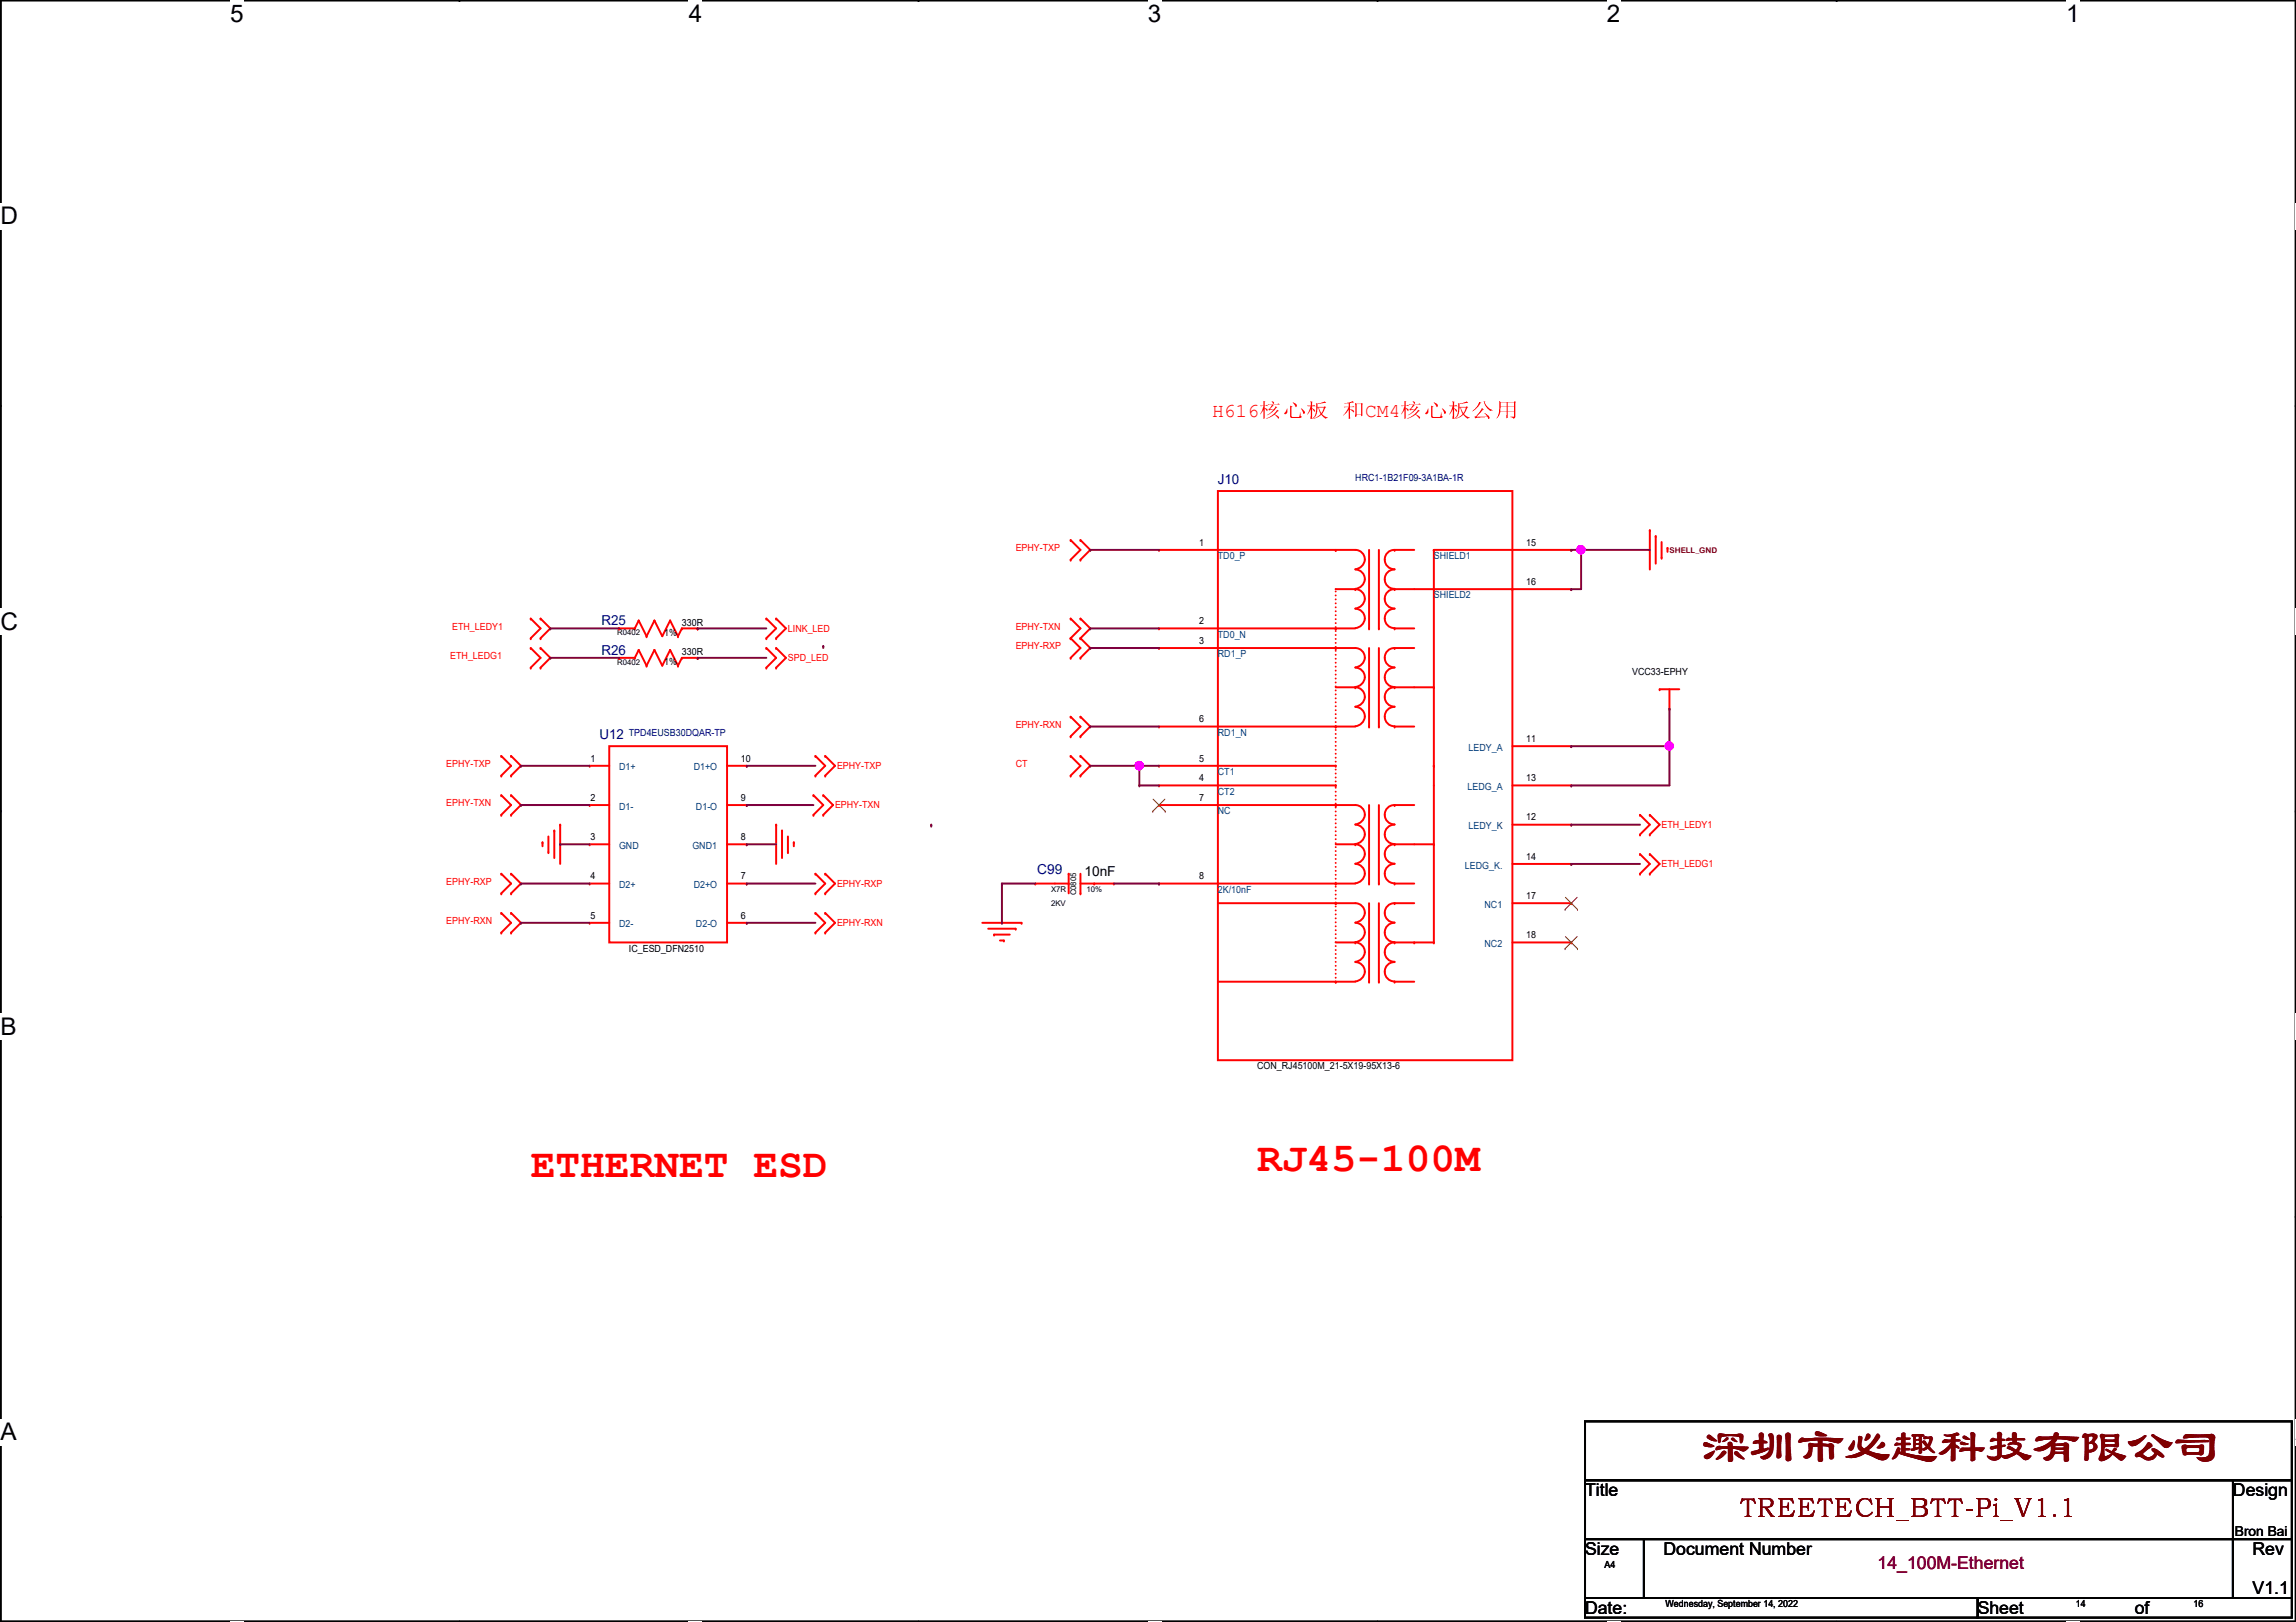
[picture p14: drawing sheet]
<svg xmlns="http://www.w3.org/2000/svg" width="297mm" height="210mm" viewBox="0 0 297 210" stroke-linecap="round" stroke-linejoin="round" font-family="sans-serif">
<defs><g id="words">
<text font-size="6.1" fill="#7f0000" x="220.3" y="189.2">深圳市必趣科技有限公司</text>
<g font-size="5.3" fill="#f00">
<text x="68.7" y="152.4">ETHERNET ESD</text>
<text x="162.6" y="151.6">RJ45-100M</text>
</g>
<text font-size="3.5" fill="#7f0000" x="225.1" y="196.3">TREETECH_BTT-Pi_V1.1</text>
<g font-size="3.1">
<text x="29.8" y="2.8">5</text>
<text x="89.1" y="2.8">4</text>
<text x="148.5" y="2.8">3</text>
<text x="207.9" y="2.8">2</text>
<text x="267.3" y="2.8">1</text>
<text x=".1" y="29">D</text>
<text x=".1" y="81.5">C</text>
<text x=".1" y="133.9">B</text>
<text x=".1" y="186.4">A</text>
<text x="297" y="186.4">A</text>
</g>
<text font-size="2.5" fill="#f00" x="156.8" y="53.9">H616核核核 和CM4核核核核核</text>
<g font-size="2.3">
<text x="205.1" y="193.6">Title</text>
<text x="288.9" y="193.6">Design</text>
<text x="205.1" y="201.3">Size</text>
<text x="215.2" y="201.3">Document Number</text>
<text x="291.4" y="201.3">Rev</text>
<text x="205.1" y="208.9">Date:</text>
<text x="255.9" y="208.9">Sheet</text>
<text x="276.2" y="208.9">of</text>
<text x="291.4" y="206.3">V1.1</text>
</g>
<text font-size="2.3" fill="#7f003f" x="242.9" y="203">14_100M-Ethernet</text>
<g font-size="1.8" fill="#00007f">
<text x="157.6" y="62.6">J10</text>
<text x="77.8" y="80.9">R25</text>
<text x="77.8" y="84.7">R26</text>
<text x="77.6" y="95.6">U12</text>
<text x="134.2" y="113.2">C99</text>
</g>
<g font-size="1.8">
<text x="140.3" y="113.4">10nF</text>
<text x="289.1" y="198.8">Bron Bai</text>
</g>
<g font-size="1.3" fill="#00007f">
<text x="175.3" y="62.2">HRC1-1B21F09-3A1BA-1R</text>
<text x="81.4" y="95.2">TPD4EUSB30DQAR-TP</text>
</g>
<g font-size="1.3" fill="#f00">
<text x="131.4" y="71.3">EPHY-TXP</text>
<text x="58.5" y="81.5">ETH_LEDY1</text>
<text x="101.9" y="81.7">LINK_LED</text>
<text x="131.4" y="81.5">EPHY-TXN</text>
<text x="58.2" y="85.3">ETH_LEDG1</text>
<text x="101.9" y="85.6">SPD_LED</text>
<text x="131.4" y="84">EPHY-RXP</text>
<text x="131.4" y="94.2">EPHY-RXN</text>
<text x="57.7" y="99.3">EPHY-TXP</text>
<text x="108.3" y="99.5">EPHY-TXP</text>
<text x="131.4" y="99.3">CT</text>
<text x="57.7" y="104.4">EPHY-TXN</text>
<text x="108" y="104.6">EPHY-TXN</text>
<text x="215" y="107.1">ETH_LEDY1</text>
<text x="215" y="112.2">ETH_LEDG1</text>
<text x="57.7" y="114.5">EPHY-RXP</text>
<text x="57.7" y="119.6">EPHY-RXN</text>
<text x="108.3" y="114.8">EPHY-RXP</text>
<text x="108.3" y="119.8">EPHY-RXN</text>
</g>
<g font-size="1.3">
<text x="155.1" y="70.6">1</text>
<text x="197.4" y="70.6">15</text>
<text x="197.4" y="75.7">16</text>
<text x="85.9" y="82.3">1%</text>
<text x="88.2" y="81">330R</text>
<text x="155.1" y="80.8">2</text>
<text x="155.1" y="83.3">3</text>
<text x="85.9" y="86.1">1%</text>
<text x="88.2" y="84.8">330R</text>
<text x="211.2" y="87.3">VCC33-EPHY</text>
<text x="155.1" y="93.5">6</text>
<text x="76.4" y="98.6">1</text>
<text x="95.8" y="98.6">10</text>
<text x="155.1" y="101.1">4</text>
<text x="155.1" y="98.6">5</text>
<text x="197.4" y="101.1">13</text>
<text x="197.4" y="96">11</text>
<text x="76.4" y="103.6">2</text>
<text x="95.8" y="103.6">9</text>
<text x="155.1" y="103.6">7</text>
<text x="197.4" y="106.2">12</text>
<text x="76.4" y="108.7">3</text>
<text x="76.4" y="113.8">4</text>
<text x="95.8" y="108.7">8</text>
<text x="95.8" y="113.8">7</text>
<text x="155.1" y="113.8">8</text>
<text x="197.4" y="111.3">14</text>
<text x="76.4" y="118.9">5</text>
<text x="95.8" y="118.9">6</text>
<text x="197.4" y="116.3">17</text>
<text x="81.4" y="123.1">IC_ESD_DFN2510</text>
<text x="197.4" y="121.4">18</text>
<text x="162.6" y="138.4">CON_RJ45100M_21-5X19-95X13-6</text>
<text x="207.6" y="202.9">A4</text>
<text x="215.5" y="208">Wednesday, September 14, 2022</text>
<text x="268.6" y="208">14</text>
<text x="283.8" y="208">16</text>
</g>
<g font-size="1.3" fill="#003f7f">
<text x="157.6" y="72.3">TD0_P</text>
<text x="185.5" y="72.3">SHIELD1</text>
<text x="185.5" y="77.4">SHIELD2</text>
<text x="157.6" y="82.5">TD0_N</text>
<text x="157.6" y="85">RD1_P</text>
<text x="157.6" y="95.2">RD1_N</text>
<text x="80.1" y="99.7">D1+</text>
<text x="89.7" y="99.7">D1+O</text>
<text x="157.6" y="100.3">CT1</text>
<text x="190" y="97.2">LEDY_A</text>
<text x="80.1" y="104.8">D1-</text>
<text x="90" y="104.8">D1-O</text>
<text x="157.6" y="102.8">CT2</text>
<text x="157.6" y="105.4">NC</text>
<text x="189.9" y="102.2">LEDG_A</text>
<text x="190" y="107.3">LEDY_K</text>
<text x="80.1" y="109.9">GND</text>
<text x="89.6" y="109.9">GND1</text>
<text x="189.5" y="112.4">LEDG_K.</text>
<text x="80.1" y="114.9">D2+</text>
<text x="89.7" y="114.9">D2+O</text>
<text x="157.6" y="115.5">2K/10nF</text>
<text x="192.1" y="117.5">NC1</text>
<text x="80.1" y="120">D2-</text>
<text x="90" y="120">D2-O</text>
<text x="192.1" y="122.6">NC2</text>
</g>
<text font-size="1" fill="#7f0000" x="216" y="71.6">SHELL_GND</text>
<g font-size="1">
<text x="79.8" y="82.2">R0402</text>
<text x="79.8" y="86">R0402</text>
<text x="136" y="117.3">2KV</text>
<text x="136" y="115.5">X7R</text>
<text x="139.2" y="115.9" transform="rotate(-90 139.2 115.9)">C0805</text>
<text x="140.5" y="115.5">10%</text>
</g>
</g></defs>
<path d="M.1 0h296.9v209.8h-296.9z" fill="none" stroke="#000" stroke-width=".25"/>
<g fill="#fff">
<path d="M29.8 0h1.7v3.5h-1.7z"/>
<path d="M29.8 209.8h1.7v.1h-1.7z"/>
</g>
<path d="M59.4 0h.1M59.4 209.8h.1" fill="none" stroke="#000" stroke-width=".25"/>
<g fill="#fff">
<path d="M89.1 0h1.7v3.5h-1.7z"/>
<path d="M89.1 209.8h1.7v.1h-1.7z"/>
</g>
<path d="M118.8 0h.1M118.8 209.8h.1" fill="none" stroke="#000" stroke-width=".25"/>
<g fill="#fff">
<path d="M148.5 0h1.7v3.5h-1.7z"/>
<path d="M148.5 209.8h1.7v.1h-1.7z"/>
</g>
<path d="M178.2 0h.1M178.2 209.8h.1" fill="none" stroke="#000" stroke-width=".25"/>
<g fill="#fff">
<path d="M207.9 0h1.7v3.5h-1.7z"/>
<path d="M207.9 209.8h1.7v.1h-1.7z"/>
</g>
<path d="M237.6 0h.1M237.6 209.8h.1" fill="none" stroke="#000" stroke-width=".25"/>
<g fill="#fff">
<path d="M267.3 0h1.7v3.5h-1.7z"/>
<path d="M267.3 209.8h1.7v.1h-1.7z"/>
<path d="M.1 26.2h2.2v3.5h-2.2z"/>
<path d="M297 26.2h.1v3.5h-.1z"/>
<path d="M.1 78.7h2.2v3.5h-2.2z"/>
<path d="M297 78.7h.1v3.5h-.1z"/>
</g>
<path d="M.1 52.5h.1M297 52.5h.1" fill="none" stroke="#000" stroke-width=".25"/>
<g fill="#fff">
<path d="M.1 131.1h2.1v3.5h-2.1z"/>
<path d="M297 131.1h.1v3.5h-.1z"/>
</g>
<path d="M.1 104.9h.1M297 104.9h.1" fill="none" stroke="#000" stroke-width=".25"/>
<g fill="#fff">
<path d="M.1 183.6h2.1v3.5h-2.1z"/>
<path d="M297 183.6h.1v3.5h-.1z"/>
</g>
<path d="M.1 157.4h.1M297 157.4h.1M205.1 183.9h91.4v7.7h-91.4zM205.1 191.6h91.4v7.6h-91.4zM205.1 199.2h7.6v7.6h-7.6zM212.7 199.2h76.2v7.6h-76.2zM288.9 199.2h7.6v7.6h-7.6zM288.9 191.6h.1M288.9 191.6v7.6M205.1 206.8h50.8v2.5h-50.8zM255.9 206.8h40.6v2.5h-40.6z" fill="none" stroke="#000" stroke-width=".25"/>
<g fill="none" stroke="#f00" stroke-width=".25">
<path d="M138.5 69.9h.1M138.5 72.4h.1M138.5 69.9l1.3 1.3-1.3 1.2M139.8 72.4h.1M139.8 69.9h.1M139.8 69.9l1.3 1.3-1.3 1.2M149.9 71.2h25.4a1.25 1.25 0 0 1 1.3 1.2 1.25 1.25 0 0 1-1.3 1.3M149.9 71.2h.1M157.6 63.5h38.1v73.7h-38.1zM172.8 71.2h.1M172.8 76.2h2.5M175.3 78.8a1.25 1.25 0 0 1 1.3 1.2 1.25 1.25 0 0 1-1.3 1.3"/>
<path d="M175.3 73.7a1.25 1.25 0 0 1 1.3 1.3 1.25 1.25 0 0 1-1.3 1.2M175.3 76.2a1.25 1.25 0 0 1 1.3 1.3 1.25 1.25 0 0 1-1.3 1.2M175.3 76.2h.1M177.1 71.2v10.1M178.4 71.2v10.1M180.4 71.2h.1M180.4 76.2a1.25 1.25 0 0 0-1.2 1.3 1.25 1.25 0 0 0 1.2 1.2M180.4 73.7a1.25 1.25 0 0 0-1.2 1.3 1.25 1.25 0 0 0 1.2 1.2M180.4 71.2a1.25 1.25 0 0 0-1.2 1.2 1.25 1.25 0 0 0 1.2 1.3M180.4 78.8a1.25 1.25 0 0 0-1.2 1.2 1.25 1.25 0 0 0 1.2 1.3M180.4 76.2h.1M180.4 71.2h2.6"/>
<path d="M180.4 76.2h22.9M185.5 76.2h.1M185.5 71.2h.1M185.5 71.2h17.8M185.5 71.2v50.8M195.7 76.2h.1M203.3 71.2h.1M203.3 76.2h.1M213.4 68.6h.1M213.4 68.6v5.1M214.2 69.4h.1M214.2 69.4v3.5"/>
<path d="M215 72.2h.1M215 70.1v2.1M215.7 70.9h.1M215.7 70.9v.5M64.9 97.8h.1M64.9 97.8l1.2 1.3-1.2 1.3M66.1 97.8h.1M66.1 97.8l1.3 1.3-1.3 1.3M68.7 83.9h.1M68.7 86.4h.1M68.7 80.1h.1M68.7 82.6h.1"/>
<path d="M68.7 83.9l1.2 1.2-1.2 1.3M68.7 80.1l1.2 1.2-1.2 1.3M69.9 86.4h.1M69.9 83.9h.1M69.9 82.6h.1M69.9 80.1h.1M69.9 83.9l1.3 1.2-1.3 1.3M69.9 80.1l1.3 1.2-1.3 1.3M76.3 99.1h.1M76.3 99.1h2.5M78.8 96.6h15.3v25.4h-15.3zM80.1 85.1h.1"/>
<path d="M80.1 81.3h.1M80.1 85.1h2M80.1 81.3h2M82.1 85.1h.1M82.1 81.3h.1M82.6 84.1h.1M82.6 80.3h.1M82.6 84.1l-.5 1M82.6 84.1l1 2M82.6 80.3l-.5 1M82.6 80.3l1 2M83.6 86.1h.1"/>
<path d="M83.6 82.3h.1M84.7 84.1h.1M84.7 80.3h.1M84.7 84.1l-1.1 2M84.7 84.1l1 2 1-2M84.7 80.3l-1.1 2M84.7 80.3l1 2 1-2M86.7 84.1h.1M86.7 80.3h.1M86.7 84.1l1 2M86.7 80.3l1 2M87.7 86.1h.1"/>
<path d="M87.7 82.3h.1M88.2 85.1h.1M88.2 81.3h.1M88.2 85.1h2.1M88.2 85.1l-.5 1M88.2 81.3h2.1M88.2 81.3l-.5 1M90.3 85.1h.1M90.3 81.3h.1M94.1 99.1h2.5M96.6 99.1h.1M99.1 82.6h.1"/>
<path d="M99.1 80.1h.1M99.1 86.4h.1M99.1 83.9h.1M99.1 80.1l1.3 1.2-1.3 1.3M99.1 83.9l1.3 1.2-1.3 1.3M100.4 82.6h.1M100.4 80.1h.1M100.4 86.4h.1M100.4 83.9h.1M100.4 80.1l1.3 1.2-1.3 1.3M100.4 83.9l1.3 1.2-1.3 1.3M105.5 97.8h.1"/>
<path d="M105.5 97.8l1.3 1.3-1.3 1.3M106.8 97.8h.1M106.8 97.8l1.2 1.3-1.2 1.3M138.5 97.8h.1M138.5 80.1h.1M138.5 82.6h.1M138.5 85.1h.1M138.5 92.8h.1M138.5 95.3h.1M138.5 80.1l1.3 1.2-1.3 1.3M138.5 97.8l1.3 1.3-1.3 1.3M138.5 82.6l1.3 1.3-1.3 1.2"/>
<path d="M138.5 92.8l1.3 1.2-1.3 1.3M139.8 97.8h.1M139.8 82.6h.1M139.8 80.1h.1M139.8 85.1h.1M139.8 95.3h.1M139.8 92.8h.1M139.8 80.1l1.3 1.2-1.3 1.3M139.8 97.8l1.3 1.3-1.3 1.3M139.8 82.6l1.3 1.3-1.3 1.2M139.8 92.8l1.3 1.2-1.3 1.3M149.9 83.9h25.4a1.25 1.25 0 0 1 1.3 1.2 1.25 1.25 0 0 1-1.3 1.3"/>
<path d="M149.9 81.3h.1M149.9 83.9h.1M149.9 94h.1M149.9 99.1h.1M149.9 81.3h25.4M149.9 94h25.4M149.9 99.1h22.9M172.8 81.3h.1M172.8 83.9h.1M172.8 94h.1M172.8 99.1h.1M172.8 88.9h2.5"/>
<path d="M175.3 88.9a1.25 1.25 0 0 1 1.3 1.3 1.25 1.25 0 0 1-1.3 1.2M175.3 86.4a1.25 1.25 0 0 1 1.3 1.3 1.25 1.25 0 0 1-1.3 1.2M175.3 91.5a1.25 1.25 0 0 1 1.3 1.2 1.25 1.25 0 0 1-1.3 1.3M175.3 88.9h.1M177.1 81.3h.1M177.1 94h.1M177.1 83.9v10.1M178.4 81.3h.1M178.4 94h.1M178.4 83.9v10.1M180.4 81.3h.1M180.4 88.9h.1"/>
<path d="M180.4 86.4a1.25 1.25 0 0 0-1.2 1.3 1.25 1.25 0 0 0 1.2 1.2M180.4 88.9a1.25 1.25 0 0 0-1.2 1.3 1.25 1.25 0 0 0 1.2 1.2M180.4 91.5a1.25 1.25 0 0 0-1.2 1.2 1.25 1.25 0 0 0 1.2 1.3M180.4 83.9a1.25 1.25 0 0 0-1.2 1.2 1.25 1.25 0 0 0 1.2 1.3M180.4 83.9h.1M180.4 94h.1M180.4 81.3h2.6M180.4 88.9h5.1M180.4 83.9h2.6M180.4 94h2.6M185.5 99.1h.1M185.5 88.9h.1"/>
<path d="M195.7 96.6h7.6M203.3 96.6h.1M214.7 89.2h.1M214.7 89.2h2.6M216 91.7h.1M216 89.2v2.5M64.9 100.4h.1M64.9 102.9h.1M64.9 105.5h.1M64.9 113.1h.1M64.9 115.6h.1M64.9 118.2h.1"/>
<path d="M64.9 102.9l1.2 1.3-1.2 1.3M64.9 113.1l1.2 1.2-1.2 1.3M64.9 118.2l1.2 1.2-1.2 1.3M66.1 100.4h.1M66.1 105.5h.1M66.1 102.9h.1M66.1 115.6h.1M66.1 113.1h.1M66.1 118.2h.1M66.1 113.1l1.3 1.2-1.3 1.3M66.1 118.2l1.3 1.2-1.3 1.3M66.1 102.9l1.3 1.3-1.3 1.3"/>
<path d="M70.2 109h.1M70.2 109v.5M70.9 110.3h.1M70.9 108.2v2.1M71.7 107.5h.1M71.7 107.5v3.5M72.5 106.7h.1M72.5 106.7v5.1M76.3 104.2h.1M76.3 109.3h.1M76.3 114.3h.1M76.3 119.4h.1"/>
<path d="M76.3 119.4h2.5M76.3 109.3h2.5M76.3 104.2h2.5M76.3 114.3h2.5M94.1 119.4h2.5M94.1 109.3h2.5M94.1 104.2h2.5M94.1 114.3h2.5M96.6 104.2h.1M96.6 109.3h.1M96.6 114.3h.1M96.6 119.4h.1"/>
<path d="M100.4 106.7h.1M100.4 106.7v5.1M101.2 107.5h.1M101.2 107.5v3.5M101.9 110.3h.1M101.9 108.2v2.1M102.7 109h.1M102.7 109v.5M105.2 105.5h.1M105.2 102.9h.1M105.2 102.9l1.3 1.3-1.3 1.3M105.5 100.4h.1"/>
<path d="M105.5 115.6h.1M105.5 113.1h.1M105.5 118.2h.1M105.5 113.1l1.3 1.2-1.3 1.3M105.5 118.2l1.3 1.2-1.3 1.3M106.5 105.5h.1M106.5 102.9h.1M106.5 102.9l1.3 1.3-1.3 1.3M106.8 100.4h.1M106.8 115.6h.1M106.8 113.1h.1M106.8 118.2h.1"/>
<path d="M106.8 113.1l1.2 1.2-1.2 1.3M106.8 118.2l1.2 1.2-1.2 1.3M127.1 119.4h5.1M132.2 119.4h.1M133.9 114.3h.1M133.9 114.3h4.4M138.3 114.3h.1M138.3 113.1h.1M138.3 113.1v2.5M138.5 100.4h.1M139.8 100.4h.1M139.8 115.6h.1"/>
<path d="M139.8 114.3h4.3M139.8 113.1v2.5M141.6 114.3h.1M144.1 114.3h.1M149.9 104.2h25.4a1.25 1.25 0 0 1 1.3 1.2 1.25 1.25 0 0 1-1.3 1.3M149.9 101.6h.1M149.9 104.2h.1M149.9 114.3h.1M149.9 114.3h25.4M149.9 101.6h22.9M157.6 116.9h17.7a1.25 1.25 0 0 1 1.3 1.2 1.25 1.25 0 0 1-1.3 1.3M172.8 114.3h.1"/>
<path d="M172.8 104.2h.1M172.8 116.9h.1M172.8 101.6h.1M172.8 109.3h2.5M175.3 109.3a1.25 1.25 0 0 1 1.3 1.2 1.25 1.25 0 0 1-1.3 1.3M175.3 106.7a1.25 1.25 0 0 1 1.3 1.3 1.25 1.25 0 0 1-1.3 1.2M175.3 111.8a1.25 1.25 0 0 1 1.3 1.3 1.25 1.25 0 0 1-1.3 1.2M175.3 119.4a1.25 1.25 0 0 1 1.3 1.3 1.25 1.25 0 0 1-1.3 1.2M175.3 109.3h.1M177.1 114.3h.1M177.1 104.2v10.1M177.1 116.9v10.1"/>
<path d="M178.4 114.3h.1M178.4 104.2v10.1M178.4 116.9v10.1M180.4 106.7a1.25 1.25 0 0 0-1.2 1.3 1.25 1.25 0 0 0 1.2 1.2M180.4 109.3h.1M180.4 104.2h.1M180.4 104.2a1.25 1.25 0 0 0-1.2 1.2 1.25 1.25 0 0 0 1.2 1.3M180.4 109.3a1.25 1.25 0 0 0-1.2 1.2 1.25 1.25 0 0 0 1.2 1.3M180.4 111.8a1.25 1.25 0 0 0-1.2 1.3 1.25 1.25 0 0 0 1.2 1.2M180.4 114.3h.1M180.4 119.4a1.25 1.25 0 0 0-1.2 1.3 1.25 1.25 0 0 0 1.2 1.2M180.4 116.9h.1"/>
<path d="M180.4 116.9a1.25 1.25 0 0 0-1.2 1.2 1.25 1.25 0 0 0 1.2 1.3M180.4 109.3h5.1M180.4 104.2h2.6M180.4 114.3h2.6M180.4 116.9h2.6M185.5 109.3h.1M195.7 116.9h7.6M195.7 101.6h7.6M195.7 111.8h7.6M195.7 106.7h7.6M203.3 116.9h.1M203.3 111.8h.1"/>
<path d="M203.3 106.7h.1M203.3 101.6h.1M212.2 108h.1M212.2 105.5h.1M212.2 113.1h.1M212.2 110.5h.1M212.2 105.5l1.2 1.2-1.2 1.3M212.2 110.5l1.2 1.3-1.2 1.3M213.4 108h.1M213.4 105.5h.1M213.4 113.1h.1M213.4 110.5h.1"/>
<path d="M213.4 105.5l1.3 1.2-1.3 1.3M213.4 110.5l1.3 1.3-1.3 1.3M64.9 120.7h.1M66.1 120.7h.1M105.5 120.7h.1M106.8 120.7h.1M127.8 120.2h3.6M128.6 120.9h.1M128.6 120.9h2M129.4 121.7h.5M129.9 121.7h.1M131.4 120.2h.1"/>
<path d="M157.6 127h17.7M172.8 127h.1M172.8 122h2.5M175.3 122a1.25 1.25 0 0 1 1.3 1.2 1.25 1.25 0 0 1-1.3 1.3M175.3 124.5a1.25 1.25 0 0 1 1.3 1.3 1.25 1.25 0 0 1-1.3 1.2M175.3 122h.1M177.1 127h.1M178.4 127h.1M180.4 122h.1M180.4 122a1.25 1.25 0 0 0-1.2 1.2 1.25 1.25 0 0 0 1.2 1.3M180.4 124.5a1.25 1.25 0 0 0-1.2 1.3 1.25 1.25 0 0 0 1.2 1.2M180.4 127h.1"/>
<path d="M180.4 122h5.1M180.4 127h2.6M183 122h.1M185.5 122h.1M195.7 122h7.6M203.3 122h.1"/>
</g>
<path d="M172.8 76.2h.1M172.8 101.6v-25.4M172.8 101.6h.1M172.8 127v-25.4" fill="none" stroke="#f00" stroke-width=".25" stroke-dasharray="0 .5"/>
<path d="M149.1 105h.1M149.2 103.4l1.5 1.6M150.7 103.4l-1.6 1.6M150.7 105h.1M202.5 117.7h.1M202.5 116.1l1.6 1.6M204 116.1l-1.5 1.6M204.1 117.7h.1M202.5 122.8h.1M202.5 121.2l1.6 1.6M204 121.2l-1.5 1.6M204.1 122.8h.1" fill="none" stroke="#7f3f00" stroke-width=".13"/>
<g fill="none" stroke="#7f003f" stroke-width=".25">
<path d="M204.6 71.2h.1M204.6 71.2v5M204.6 71.2h8.8M67.4 99.1h.1M67.4 99.1h8.9M71.2 81.3h.1M71.2 85.1h.1M71.2 81.3h8.9M71.2 85.1h8.9M90.3 81.3h.1M90.3 85.1h.1M90.3 81.3h8.8"/>
<path d="M90.3 85.1h8.8M96.6 99.1h.1M96.6 99.1h8.9M147.4 99.1h.1M147.4 99.1h2.5M147.4 99.1v2.5M67.4 104.2h.1M67.4 114.3h.1M67.4 119.4h.1M67.4 104.2h8.9M67.4 114.3h8.9M67.4 119.4h8.9"/>
<path d="M72.5 109.3h.1M72.5 109.3h3.8M96.6 104.2h.1M96.6 114.3h.1M96.6 119.4h.1M96.6 109.3h.1M96.6 104.2h8.6M96.6 114.3h8.9M96.6 119.4h8.9M96.6 109.3h3.8"/>
</g>
<circle cx="147.4" cy="99.1" r=".49" fill="#f0f"/>
<circle cx="147.4" cy="99.1" r=".49" fill="none" stroke="#f0f" stroke-width=".25"/>
<path d="M203.3 71.2h.1M203.3 71.2h1.3M141.1 99.1h.1M141.1 99.1h6.3M147.4 101.6h.1M147.4 101.6h2.5" fill="none" stroke="#7f003f" stroke-width=".25"/>
<circle cx="204.5" cy="71.1" r=".49" fill="#f0f"/>
<circle cx="204.5" cy="71.1" r=".49" fill="none" stroke="#f0f" stroke-width=".25"/>
<path d="M203.3 76.2h.1M203.3 76.2h1.3M203.3 96.6h.1M203.3 96.6h12.7" fill="none" stroke="#7f003f" stroke-width=".25"/>
<circle cx="216" cy="96.5" r=".49" fill="#f0f"/>
<circle cx="216" cy="96.5" r=".49" fill="none" stroke="#f0f" stroke-width=".25"/>
<g fill="none" stroke="#7f003f" stroke-width=".25">
<path d="M141.1 71.2h.1M141.1 71.2h8.8M106.5 83.6h.1M106.5 83.6v.3M141.1 81.3h.1M141.1 83.9h.1M141.1 94h.1M141.1 81.3h8.8M141.1 83.9h8.8M141.1 94h8.8M216 91.7h.1M216 96.6h.1"/>
<path d="M216 91.7v9.9h-12.7M120.5 106.7h.1M120.5 106.7v.3M129.6 114.3h.1M129.6 119.4h.1M129.6 114.3h4.3M129.6 114.3v5.1M144.1 114.3h5.8M149.9 114.3h.1M203.3 101.6h.1M203.3 106.7h.1M203.3 111.8h.1"/>
<path d="M203.3 106.7h8.9M203.3 111.8h8.9"/>
</g>
<circle cx="147.4" cy="99.1" r=".49" fill="#f0f"/>
<circle cx="147.4" cy="99.1" r=".49" fill="none" stroke="#f0f" stroke-width=".25"/>
<circle cx="204.5" cy="71.1" r=".49" fill="#f0f"/>
<circle cx="204.5" cy="71.1" r=".49" fill="none" stroke="#f0f" stroke-width=".25"/>
<circle cx="216" cy="96.5" r=".49" fill="#f0f"/>
<circle cx="216" cy="96.5" r=".49" fill="none" stroke="#f0f" stroke-width=".25"/>
<use href="#words"/>
</svg>
